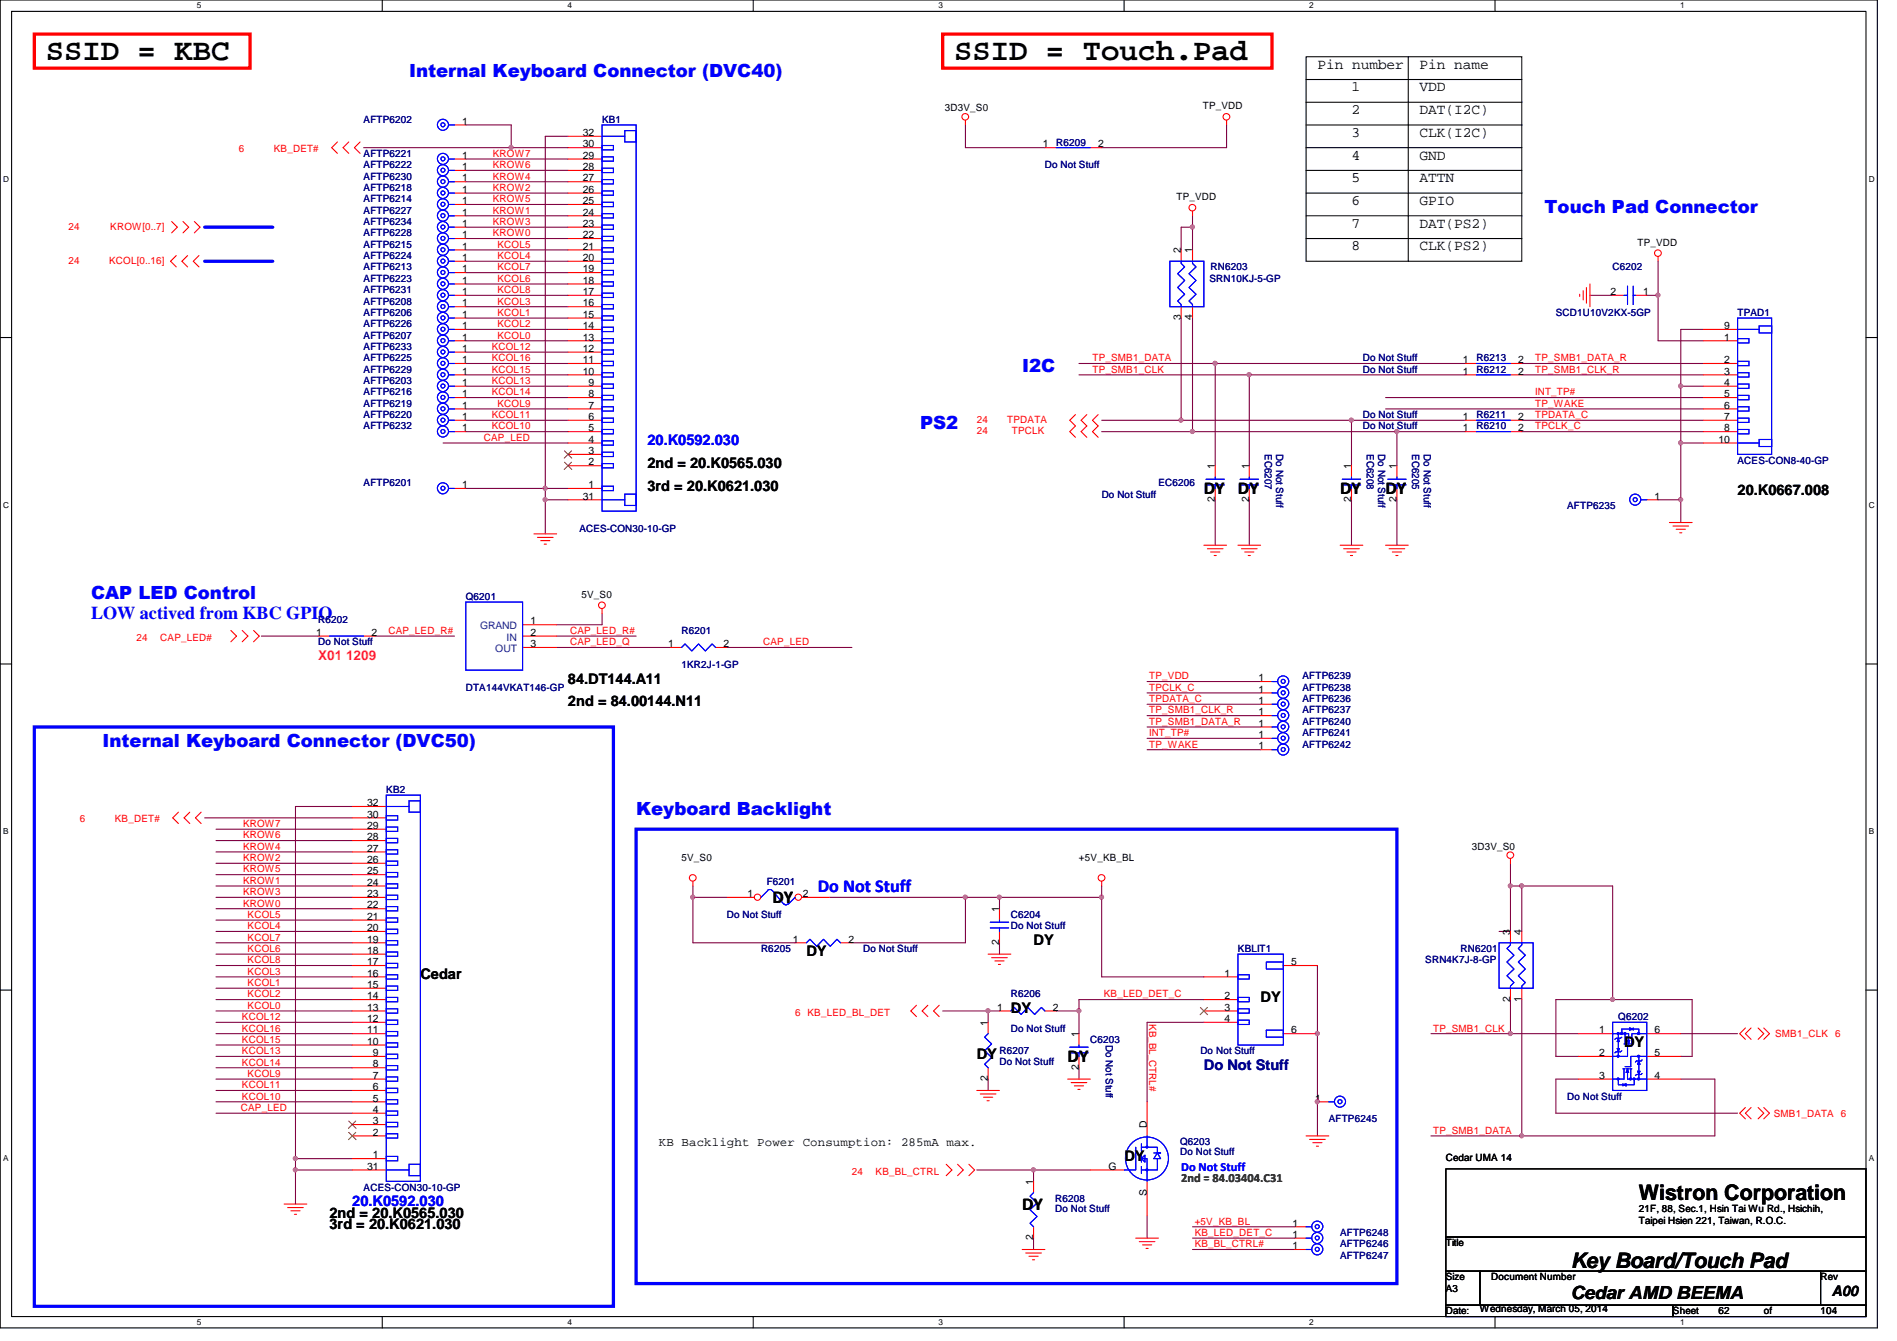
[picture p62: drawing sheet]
<svg xmlns="http://www.w3.org/2000/svg" width="297mm" height="210mm" viewBox="0 0 297 210" stroke-linecap="round" stroke-linejoin="round" font-family="sans-serif">
<defs><g id="words">
<g font-size="4.8">
<text x="7.2" y="9.4">SSID = KBC</text>
<text x="149.4" y="9.4">SSID = Touch.Pad</text>
</g>
<g font-size="3.3">
<text x="256.6" y="187.9">Wistron Corporation</text>
<text x="246" y="198.5">Key Board/Touch Pad</text>
</g>
<g font-size="2.8" fill="#00f">
<text x="64.1" y="12">Internal Keyboard Connector (DVC40)</text>
<text x="241.8" y="33.4">Touch Pad Connector</text>
<text x="160.1" y="58.3">I2C</text>
<text x="144.1" y="67.1">PS2</text>
<text x="14.3" y="93.8">CAP LED Control</text>
<text x="14.3" y="96.8">LOW actived from KBC GPIO</text>
<text x="16" y="116.9">Internal Keyboard Connector (DVC50)</text>
<text x="99.6" y="127.6">Keyboard Backlight</text>
<text x="128.1" y="139.6">Do Not Stuff</text>
</g>
<g font-size="2.8">
<text x="188.5" y="77.4">DY</text>
<text x="193.8" y="77.4">DY</text>
<text x="209.8" y="77.4">DY</text>
<text x="217" y="77.4">DY</text>
<text x="120.9" y="141.4">DY</text>
<text x="167.2" y="166.3">DY</text>
<text x="160.1" y="189.4">DY</text>
<text x="246" y="203.3">Cedar AMD BEEMA</text>
</g>
<g font-size="2.3">
<text x="206.3" y="10.8">Pin number</text>
<text x="222.3" y="10.8">Pin name</text>
<text x="211.6" y="17.9">2</text>
<text x="211.6" y="14.3">1</text>
<text x="222.3" y="17.9">DAT(I2C)</text>
<text x="222.3" y="14.3">VDD</text>
<text x="211.6" y="21.4">3</text>
<text x="222.3" y="21.4">CLK(I2C)</text>
<text x="211.6" y="25">4</text>
<text x="211.6" y="28.5">5</text>
<text x="222.3" y="25">GND</text>
<text x="222.3" y="28.5">ATTN</text>
<text x="211.6" y="32.1">6</text>
<text x="211.6" y="35.6">7</text>
<text x="222.3" y="35.6">DAT(PS2)</text>
<text x="222.3" y="32.1">GPIO</text>
<text x="211.6" y="39.2">8</text>
<text x="222.3" y="39.2">CLK(PS2)</text>
<text x="101.4" y="73.2">2nd = 20.K0565.030</text>
<text x="101.4" y="76.8">3rd = 20.K0621.030</text>
<text x="272.1" y="77.5">20.K0667.008</text>
<text x="88.9" y="107">84.DT144.A11</text>
<text x="88.9" y="110.6">2nd = 84.00144.N11</text>
<text x="126.3" y="149.7">DY</text>
<text x="161.8" y="147.9">DY</text>
<text x="65.8" y="153.2">Cedar</text>
<text x="158.3" y="158.6">DY</text>
<text x="197.4" y="156.8">DY</text>
<text x="152.9" y="165.7">DY</text>
<text x="254.3" y="163.9">DY</text>
<text x="176.1" y="181.7">DY</text>
<text x="51.6" y="190.6">2nd = 20.K0565.030</text>
<text x="51.6" y="192.4">3rd = 20.K0621.030</text>
<text x="286.8" y="202.8">A00</text>
</g>
<g font-size="2.3" fill="#00f">
<text x="101.4" y="69.7">20.K0592.030</text>
<text x="55.2" y="188.8">20.K0592.030</text>
</g>
<text font-size="2.3" fill="#000080" x="188.5" y="167.5">Do Not Stuff</text>
<text font-size="2.1" fill="#ff0080" x="49.8" y="103.3">X01 1209</text>
<text font-size="1.9" x="103.2" y="179.3">KB Backlight Power Consumption: 285mA max.</text>
<text font-size="1.9" fill="#00f" x="185" y="183.2">Do Not Stuff</text>
<text font-size="1.9" fill="#008000" x="185" y="185">2nd = 84.03404.C31</text>
<g font-size="1.6">
<text x="148" y="17.4">3D3V_S0</text>
<text x="188.3" y="17.1">TP_VDD</text>
<text x="72.4" y="19.5">1</text>
<text x="91.3" y="23.1">30</text>
<text x="91.3" y="21.3">32</text>
<text x="163.3" y="23.1">1</text>
<text x="172" y="23.1">2</text>
<text x="72.4" y="24.8">1</text>
<text x="72.4" y="26.6">1</text>
<text x="72.4" y="28.4">1</text>
<text x="91.3" y="28.4">27</text>
<text x="91.3" y="26.6">28</text>
<text x="91.3" y="24.8">29</text>
<text x="72.4" y="35.5">1</text>
<text x="72.4" y="33.7">1</text>
<text x="72.4" y="30.2">1</text>
<text x="72.4" y="32">1</text>
<text x="91.3" y="35.5">23</text>
<text x="91.3" y="33.7">24</text>
<text x="91.3" y="32">25</text>
<text x="91.3" y="30.2">26</text>
<text x="184.2" y="31.3">TP_VDD</text>
<text x="72.4" y="40.9">1</text>
<text x="72.4" y="37.3">1</text>
<text x="72.4" y="39.1">1</text>
<text x="91.3" y="40.9">20</text>
<text x="91.3" y="39.1">21</text>
<text x="91.3" y="37.3">22</text>
<text x="184.9" y="39.7" transform="rotate(-90 184.9 39.7)">2</text>
<text x="186.7" y="39.7" transform="rotate(-90 186.7 39.7)">1</text>
<text x="256.4" y="38.4">TP_VDD</text>
<text x="72.4" y="44.4">1</text>
<text x="72.4" y="42.6">1</text>
<text x="72.4" y="46.2">1</text>
<text x="72.4" y="48">1</text>
<text x="91.3" y="48">16</text>
<text x="91.3" y="46.2">17</text>
<text x="91.3" y="44.4">18</text>
<text x="91.3" y="42.6">19</text>
<text x="252.2" y="46.2">2</text>
<text x="257.3" y="46.2">1</text>
<text x="72.4" y="49.7">1</text>
<text x="72.4" y="53.3">1</text>
<text x="72.4" y="51.5">1</text>
<text x="91.3" y="53.3">13</text>
<text x="91.3" y="51.5">14</text>
<text x="91.3" y="49.7">15</text>
<text x="184.9" y="50.1" transform="rotate(-90 184.9 50.1)">3</text>
<text x="186.7" y="50.1" transform="rotate(-90 186.7 50.1)">4</text>
<text x="270" y="53.3">1</text>
<text x="270" y="51.5">9</text>
<text x="72.4" y="56.9">1</text>
<text x="72.4" y="58.6">1</text>
<text x="72.4" y="55.1">1</text>
<text x="91.3" y="58.6">10</text>
<text x="91.3" y="56.9">11</text>
<text x="91.3" y="55.1">12</text>
<text x="229.1" y="56.9">1</text>
<text x="229.1" y="58.6">1</text>
<text x="237.7" y="56.9">2</text>
<text x="237.7" y="58.6">2</text>
<text x="270" y="56.9">2</text>
<text x="270" y="58.6">3</text>
<text x="72.4" y="62.2">1</text>
<text x="72.4" y="60.4">1</text>
<text x="72.4" y="64">1</text>
<text x="72.4" y="65.7">1</text>
<text x="92.2" y="65.7">6</text>
<text x="92.2" y="64">7</text>
<text x="92.2" y="62.2">8</text>
<text x="92.2" y="60.4">9</text>
<text x="229.1" y="65.7">1</text>
<text x="237.7" y="65.7">2</text>
<text x="270" y="60.4">4</text>
<text x="270" y="62.2">5</text>
<text x="270" y="64">6</text>
<text x="270" y="65.7">7</text>
<text x="72.4" y="67.5">1</text>
<text x="92.2" y="71.1">3</text>
<text x="92.2" y="69.3">4</text>
<text x="92.2" y="67.5">5</text>
<text x="229.1" y="67.5">1</text>
<text x="237.7" y="67.5">2</text>
<text x="269.1" y="69.3">10</text>
<text x="270" y="67.5">8</text>
<text x="72.4" y="76.4">1</text>
<text x="92.2" y="76.4">1</text>
<text x="92.2" y="72.9">2</text>
<text x="190.2" y="73.4" transform="rotate(-90 190.2 73.4)">1</text>
<text x="195.6" y="73.4" transform="rotate(-90 195.6 73.4)">1</text>
<text x="211.6" y="73.4" transform="rotate(-90 211.6 73.4)">1</text>
<text x="218.7" y="73.4" transform="rotate(-90 218.7 73.4)">1</text>
<text x="91.3" y="78.2">31</text>
<text x="190.2" y="78.6" transform="rotate(-90 190.2 78.6)">2</text>
<text x="195.6" y="78.6" transform="rotate(-90 195.6 78.6)">2</text>
<text x="211.6" y="78.6" transform="rotate(-90 211.6 78.6)">2</text>
<text x="218.7" y="78.6" transform="rotate(-90 218.7 78.6)">2</text>
<text x="259.1" y="78.2">1</text>
<text x="91.1" y="93.6">5V_S0</text>
<text x="49.5" y="99.5">1</text>
<text x="58.2" y="99.5">2</text>
<text x="83.1" y="97.7">1</text>
<text x="83.1" y="99.5">2</text>
<text x="83.1" y="101.3">3</text>
<text x="104.6" y="101.3">1</text>
<text x="113.3" y="101.3">2</text>
<text x="197.1" y="106.6">1</text>
<text x="197.1" y="113.7">1</text>
<text x="197.1" y="110.2">1</text>
<text x="197.1" y="108.4">1</text>
<text x="197.1" y="112">1</text>
<text x="197.1" y="117.3">1</text>
<text x="197.1" y="115.5">1</text>
<text x="57.5" y="131.5">28</text>
<text x="57.5" y="129.8">29</text>
<text x="57.5" y="128">30</text>
<text x="57.5" y="126.2">32</text>
<text x="57.5" y="136.9">25</text>
<text x="57.5" y="135.1">26</text>
<text x="57.5" y="133.3">27</text>
<text x="106.7" y="134.8">5V_S0</text>
<text x="168.9" y="134.8">+5V_KB_BL</text>
<text x="230.5" y="133">3D3V_S0</text>
<text x="57.5" y="144">21</text>
<text x="57.5" y="142.2">22</text>
<text x="57.5" y="140.4">23</text>
<text x="57.5" y="138.6">24</text>
<text x="117" y="140.4">1</text>
<text x="125.7" y="140.4">2</text>
<text x="156.5" y="142.8" transform="rotate(-90 156.5 142.8)">1</text>
<text x="57.5" y="149.3">18</text>
<text x="57.5" y="147.5">19</text>
<text x="57.5" y="145.8">20</text>
<text x="124.2" y="147.5">1</text>
<text x="132.8" y="147.5">2</text>
<text x="156.5" y="147.9" transform="rotate(-90 156.5 147.9)">2</text>
<text x="236.5" y="146.3" transform="rotate(-90 236.5 146.3)">3</text>
<text x="238.2" y="146.3" transform="rotate(-90 238.2 146.3)">4</text>
<text x="57.5" y="154.6">15</text>
<text x="57.5" y="152.9">16</text>
<text x="57.5" y="151.1">17</text>
<text x="191.7" y="152.9">1</text>
<text x="202.2" y="151.1">5</text>
<text x="57.5" y="161.8">11</text>
<text x="57.5" y="160">12</text>
<text x="57.5" y="158.2">13</text>
<text x="57.5" y="156.4">14</text>
<text x="154.7" y="160.6" transform="rotate(-90 154.7 160.6)">1</text>
<text x="156.2" y="158.2">1</text>
<text x="164.8" y="158.2">2</text>
<text x="191.7" y="156.4">2</text>
<text x="191.7" y="158.2">3</text>
<text x="191.7" y="160">4</text>
<text x="202.2" y="161.8">6</text>
<text x="236.5" y="156.8" transform="rotate(-90 236.5 156.8)">2</text>
<text x="238.2" y="156.8" transform="rotate(-90 238.2 156.8)">1</text>
<text x="250.4" y="161.8">1</text>
<text x="259.1" y="161.8">6</text>
<text x="57.5" y="163.5">10</text>
<text x="58.4" y="167.1">8</text>
<text x="58.4" y="165.3">9</text>
<text x="168.9" y="167.5" transform="rotate(-90 168.9 167.5)">2</text>
<text x="168.9" y="162.3" transform="rotate(-90 168.9 162.3)">1</text>
<text x="250.4" y="165.3">2</text>
<text x="259.1" y="165.3">5</text>
<text x="58.4" y="172.4">5</text>
<text x="58.4" y="170.6">6</text>
<text x="58.4" y="168.9">7</text>
<text x="154.7" y="169.2" transform="rotate(-90 154.7 169.2)">2</text>
<text x="205.9" y="172.4">1</text>
<text x="250.4" y="168.9">3</text>
<text x="259.1" y="168.9">4</text>
<text x="58.4" y="177.8">2</text>
<text x="58.4" y="176">3</text>
<text x="58.4" y="174.2">4</text>
<text x="179.6" y="176.6" transform="rotate(-90 179.6 176.6)">D</text>
<text x="57.5" y="183.1">31</text>
<text x="58.4" y="181.3">1</text>
<text x="161.8" y="185.5" transform="rotate(-90 161.8 185.5)">1</text>
<text x="173.6" y="183.1">G</text>
<text x="226.4" y="181.7">Cedar UMA 14</text>
<text x="179.6" y="187.2" transform="rotate(-90 179.6 187.2)">S</text>
<text x="202.4" y="192">1</text>
<text x="256.6" y="189.7">21F, 88, Sec.1, Hsin Tai Wu Rd., Hsichih,</text>
<text x="256.6" y="191.6">Taipei Hsien 221, Taiwan, R.O.C.</text>
<text x="161.8" y="194.1" transform="rotate(-90 161.8 194.1)">2</text>
<text x="202.4" y="193.8">1</text>
<text x="202.4" y="195.5">1</text>
<text x="226.4" y="195.1">Title</text>
<text x="226.4" y="200.4">Size</text>
<text x="226.4" y="202.2">A3</text>
<text x="233.5" y="200.4">Document Number</text>
<text x="285.1" y="200.4">Rev</text>
<text x="226.4" y="205.7">Date:</text>
<text x="231.7" y="205.4">Wednesday, March 05, 2014</text>
<text x="262" y="205.7">Sheet</text>
<text x="269.1" y="205.7">62</text>
<text x="276.2" y="205.7">of</text>
<text x="285.1" y="205.7">104</text>
</g>
<g font-size="1.6" fill="#f00">
<text x="37.4" y="23.8">6</text>
<text x="42.9" y="23.8">KB_DET#</text>
<text x="77.2" y="24.6">KROW7</text>
<text x="77.2" y="29.9">KROW2</text>
<text x="77.2" y="28.1">KROW4</text>
<text x="77.2" y="26.3">KROW6</text>
<text x="10.7" y="35.9">24</text>
<text x="17.3" y="35.9">KROW[0..7]</text>
<text x="77.2" y="31.7">KROW5</text>
<text x="77.2" y="35.2">KROW3</text>
<text x="77.2" y="33.4">KROW1</text>
<text x="10.7" y="41.3">24</text>
<text x="17.1" y="41.3">KCOL[0..16]</text>
<text x="77.2" y="37">KROW0</text>
<text x="77.9" y="40.6">KCOL4</text>
<text x="77.9" y="38.8">KCOL5</text>
<text x="77.9" y="47.7">KCOL3</text>
<text x="77.9" y="45.9">KCOL8</text>
<text x="77.9" y="44.1">KCOL6</text>
<text x="77.9" y="42.3">KCOL7</text>
<text x="77.9" y="53">KCOL0</text>
<text x="77.9" y="51.2">KCOL2</text>
<text x="77.9" y="49.4">KCOL1</text>
<text x="77" y="54.8">KCOL12</text>
<text x="77" y="58.3">KCOL15</text>
<text x="77" y="56.6">KCOL16</text>
<text x="171.1" y="56.6">TP_SMB1_DATA</text>
<text x="171.1" y="58.3">TP_SMB1_CLK</text>
<text x="240.4" y="56.6">TP_SMB1_DATA_R</text>
<text x="240.4" y="58.3">TP_SMB1_CLK_R</text>
<text x="77" y="60.1">KCOL13</text>
<text x="77" y="65.4">KCOL11</text>
<text x="77" y="61.9">KCOL14</text>
<text x="77.9" y="63.7">KCOL9</text>
<text x="240.4" y="65.4">TPDATA_C</text>
<text x="240.4" y="61.9">INT_TP#</text>
<text x="240.4" y="63.7">TP_WAKE</text>
<text x="75.8" y="69">CAP_LED</text>
<text x="77" y="67.2">KCOL10</text>
<text x="152.9" y="67.9">24</text>
<text x="152.9" y="66.2">24</text>
<text x="157.7" y="66.2">TPDATA</text>
<text x="158.5" y="67.9">TPCLK</text>
<text x="240.4" y="67.2">TPCLK_C</text>
<text x="21.4" y="100.3">24</text>
<text x="25.1" y="100.3">CAP_LED#</text>
<text x="60.8" y="99.2">CAP_LED_R#</text>
<text x="89.3" y="101">CAP_LED_Q</text>
<text x="89.3" y="99.2">CAP_LED_R#</text>
<text x="119.5" y="101">CAP_LED</text>
<text x="180" y="106.3">TP_VDD</text>
<text x="180" y="109.9">TPDATA_C</text>
<text x="180" y="108.1">TPCLK_C</text>
<text x="180" y="111.7">TP_SMB1_CLK_R</text>
<text x="180" y="113.5">TP_SMB1_DATA_R</text>
<text x="180" y="117">TP_WAKE</text>
<text x="180" y="115.2">INT_TP#</text>
<text x="12.5" y="128.7">6</text>
<text x="18" y="128.7">KB_DET#</text>
<text x="38.1" y="129.5">KROW7</text>
<text x="38.1" y="131.2">KROW6</text>
<text x="38.1" y="136.6">KROW5</text>
<text x="38.1" y="134.8">KROW2</text>
<text x="38.1" y="133">KROW4</text>
<text x="38.1" y="141.9">KROW0</text>
<text x="38.1" y="140.1">KROW3</text>
<text x="38.1" y="138.3">KROW1</text>
<text x="38.8" y="143.7">KCOL5</text>
<text x="38.8" y="145.5">KCOL4</text>
<text x="38.8" y="149">KCOL6</text>
<text x="38.8" y="147.2">KCOL7</text>
<text x="38.8" y="152.6">KCOL3</text>
<text x="38.8" y="150.8">KCOL8</text>
<text x="38.8" y="154.3">KCOL1</text>
<text x="37.9" y="159.7">KCOL12</text>
<text x="37.9" y="161.5">KCOL16</text>
<text x="38.8" y="157.9">KCOL0</text>
<text x="38.8" y="156.1">KCOL2</text>
<text x="124.5" y="159">6 KB_LED_BL_DET</text>
<text x="172.8" y="156.1">KB_LED_DET_C</text>
<text x="180" y="160.4" transform="rotate(90 180 160.4)">KB_BL_CTRL#</text>
<text x="224.4" y="161.5">TP_SMB1_CLK</text>
<text x="37.9" y="165">KCOL13</text>
<text x="37.9" y="163.2">KCOL15</text>
<text x="37.9" y="166.8">KCOL14</text>
<text x="278" y="162.3">SMB1_CLK</text>
<text x="287.4" y="162.3">6</text>
<text x="37.7" y="173.9">CAP_LED</text>
<text x="37.9" y="172.1">KCOL10</text>
<text x="37.9" y="170.3">KCOL11</text>
<text x="38.8" y="168.6">KCOL9</text>
<text x="224.4" y="177.5">TP_SMB1_DATA</text>
<text x="277.7" y="174.8">SMB1_DATA 6</text>
<text x="133.4" y="183.9">24</text>
<text x="137.1" y="183.9">KB_BL_CTRL</text>
<text x="187.1" y="191.7">+5V_KB_BL</text>
<text x="187.1" y="193.5">KB_LED_DET_C</text>
<text x="187.1" y="195.2">KB_BL_CTRL#</text>
</g>
<g font-size="1.6" fill="#000080">
<text x="56.9" y="19.2">AFTP6202</text>
<text x="94.3" y="19.2">KB1</text>
<text x="165.4" y="22.8">R6209</text>
<text x="56.9" y="29.9">AFTP6218</text>
<text x="56.9" y="24.6">AFTP6221</text>
<text x="56.9" y="26.3">AFTP6222</text>
<text x="56.9" y="28.1">AFTP6230</text>
<text x="163.6" y="26.3">Do Not Stuff</text>
<text x="56.9" y="35.2">AFTP6234</text>
<text x="56.9" y="33.4">AFTP6227</text>
<text x="56.9" y="31.7">AFTP6214</text>
<text x="56.9" y="40.6">AFTP6224</text>
<text x="56.9" y="37">AFTP6228</text>
<text x="56.9" y="38.8">AFTP6215</text>
<text x="56.9" y="44.1">AFTP6223</text>
<text x="56.9" y="42.3">AFTP6213</text>
<text x="56.9" y="45.9">AFTP6231</text>
<text x="56.9" y="47.7">AFTP6208</text>
<text x="189.4" y="44.1">SRN10KJ-5-GP</text>
<text x="189.6" y="42.3">RN6203</text>
<text x="252.5" y="42.3">C6202</text>
<text x="56.9" y="49.4">AFTP6206</text>
<text x="56.9" y="53">AFTP6207</text>
<text x="56.9" y="51.2">AFTP6226</text>
<text x="243.6" y="49.4">SCD1U10V2KX-5GP</text>
<text x="272.1" y="49.4">TPAD1</text>
<text x="56.9" y="56.6">AFTP6225</text>
<text x="56.9" y="58.3">AFTP6229</text>
<text x="56.9" y="54.8">AFTP6233</text>
<text x="213.4" y="56.6">Do Not Stuff</text>
<text x="213.4" y="58.3">Do Not Stuff</text>
<text x="231.2" y="56.6">R6213</text>
<text x="231.2" y="58.3">R6212</text>
<text x="56.9" y="61.9">AFTP6216</text>
<text x="56.9" y="60.1">AFTP6203</text>
<text x="56.9" y="63.7">AFTP6219</text>
<text x="56.9" y="65.4">AFTP6220</text>
<text x="213.4" y="65.4">Do Not Stuff</text>
<text x="231.2" y="65.4">R6211</text>
<text x="56.9" y="67.2">AFTP6232</text>
<text x="198" y="71.1" transform="rotate(90 198 71.1)">EC6207</text>
<text x="199.8" y="71.1" transform="rotate(90 199.8 71.1)">Do Not Stuff</text>
<text x="213.4" y="67.2">Do Not Stuff</text>
<text x="214" y="71.1" transform="rotate(90 214 71.1)">EC6208</text>
<text x="215.8" y="71.1" transform="rotate(90 215.8 71.1)">Do Not Stuff</text>
<text x="221.1" y="71.1" transform="rotate(90 221.1 71.1)">EC6205</text>
<text x="222.9" y="71.1" transform="rotate(90 222.9 71.1)">Do Not Stuff</text>
<text x="231.2" y="67.2">R6210</text>
<text x="56.9" y="76.1">AFTP6201</text>
<text x="172.5" y="77.9">Do Not Stuff</text>
<text x="181.4" y="76.1">EC6206</text>
<text x="272.1" y="72.6">ACES-CON8-40-GP</text>
<text x="90.7" y="83.2">ACES-CON30-10-GP</text>
<text x="245.4" y="79.7">AFTP6235</text>
<text x="72.9" y="93.9">Q6201</text>
<text x="49.8" y="97.5">R6202</text>
<text x="49.8" y="101">Do Not Stuff</text>
<text x="106.7" y="99.2">R6201</text>
<text x="106.7" y="104.6">1KR2J-1-GP</text>
<text x="204" y="106.3">AFTP6239</text>
<text x="72.9" y="108.1">DTA144VKAT146-GP</text>
<text x="204" y="113.5">AFTP6240</text>
<text x="204" y="109.9">AFTP6236</text>
<text x="204" y="108.1">AFTP6238</text>
<text x="204" y="111.7">AFTP6237</text>
<text x="204" y="117">AFTP6242</text>
<text x="204" y="115.2">AFTP6241</text>
<text x="60.5" y="124.1">KB2</text>
<text x="113.8" y="143.7">Do Not Stuff</text>
<text x="120.1" y="138.5">F6201</text>
<text x="158.3" y="143.7">C6204</text>
<text x="119.2" y="149">R6205</text>
<text x="135.2" y="149">Do Not Stuff</text>
<text x="158.3" y="145.5">Do Not Stuff</text>
<text x="193.8" y="149">KBLIT1</text>
<text x="228.7" y="149">RN6201</text>
<text x="223.2" y="150.8">SRN4K7J-8-GP</text>
<text x="158.3" y="156.1">R6206</text>
<text x="158.3" y="161.5">Do Not Stuff</text>
<text x="253.4" y="159.7">Q6202</text>
<text x="156.5" y="165">R6207</text>
<text x="156.5" y="166.6">Do Not Stuff</text>
<text x="170.7" y="163.2">C6203</text>
<text x="173.1" y="163.6" transform="rotate(90 173.1 163.6)">Do Not Stuff</text>
<text x="188" y="165">Do Not Stuff</text>
<text x="245.4" y="172.1">Do Not Stuff</text>
<text x="184.8" y="179.2">Q6203</text>
<text x="208.1" y="175.7">AFTP6245</text>
<text x="184.8" y="180.8">Do Not Stuff</text>
<text x="56.9" y="186.4">ACES-CON30-10-GP</text>
<text x="165.2" y="188.1">R6208</text>
<text x="165.2" y="189.7">Do Not Stuff</text>
<text x="209.8" y="195.2">AFTP6246</text>
<text x="209.8" y="193.5">AFTP6248</text>
<text x="209.8" y="197">AFTP6247</text>
</g>
<g font-size="1.6" fill="#004080">
<text x="75.2" y="98.5">GRAND</text>
<text x="79.3" y="100.3">IN</text>
<text x="77.6" y="102.1">OUT</text>
</g>
<g font-size="1.3">
<text x="30.8" y="1.3">5</text>
<text x="88.9" y="1.3">4</text>
<text x="146.9" y="1.3">3</text>
<text x="205" y="1.3">2</text>
<text x="263.1" y="1.3">1</text>
<text x=".5" y="28.4">D</text>
<text x="292.6" y="28.4">D</text>
<text x=".5" y="79.5">C</text>
<text x="292.6" y="79.5">C</text>
<text x=".5" y="130.6">B</text>
<text x="292.6" y="130.6">B</text>
<text x=".5" y="181.7">A</text>
<text x="292.6" y="181.7">A</text>
<text x="30.8" y="207.4">5</text>
<text x="88.9" y="207.4">4</text>
<text x="146.9" y="207.4">3</text>
<text x="205" y="207.4">2</text>
<text x="263.1" y="207.4">1</text>
</g>
</g></defs>
<path d="M0 0h294v207.9h-294zM1.8 1.8h290.4v204.3h-290.4z" fill="none" stroke="#000" stroke-width=".17"/>
<g fill="#fff">
<path d="M30.8 .2h.7v1.4h-.7z"/>
<path d="M30.8 206.2h.7v1.4h-.7z"/>
</g>
<path d="M59.9 0v1.8M59.9 206.1v1.8" fill="none" stroke="#000" stroke-width=".17"/>
<g fill="#fff">
<path d="M88.9 .2h.6v1.4h-.6z"/>
<path d="M88.9 206.2h.6v1.4h-.6z"/>
</g>
<path d="M117.9 0v1.8M117.9 206.1v1.8" fill="none" stroke="#000" stroke-width=".17"/>
<g fill="#fff">
<path d="M146.9 .2h.7v1.4h-.7z"/>
<path d="M146.9 206.2h.7v1.4h-.7z"/>
</g>
<path d="M176 0v1.8M176 206.1v1.8" fill="none" stroke="#000" stroke-width=".17"/>
<g fill="#fff">
<path d="M205 .2h.7v1.4h-.7z"/>
<path d="M205 206.2h.7v1.4h-.7z"/>
</g>
<path d="M234.1 0v1.8M234.1 206.1v1.8" fill="none" stroke="#000" stroke-width=".17"/>
<g fill="#fff">
<path d="M263.1 .2h.7v1.4h-.7z"/>
<path d="M263.1 206.2h.7v1.4h-.7z"/>
<path d="M.5 27.3h.9v1.4h-.9z"/>
<path d="M292.6 27.3h.9v1.4h-.9z"/>
<path d="M.5 78.4h.9v1.4h-.9z"/>
<path d="M292.6 78.4h.9v1.4h-.9z"/>
</g>
<path d="M0 52.8h1.8M292.2 52.8h1.8" fill="none" stroke="#000" stroke-width=".17"/>
<g fill="#fff">
<path d="M.5 129.5h.8v1.4h-.8z"/>
<path d="M292.6 129.5h.9v1.4h-.9z"/>
</g>
<path d="M0 103.9h1.8M292.2 103.9h1.8" fill="none" stroke="#000" stroke-width=".17"/>
<g fill="#fff">
<path d="M.5 180.5h.8v1.4h-.8z"/>
<path d="M292.6 180.5h.9v1.4h-.9z"/>
</g>
<path d="M0 155h1.8M292.2 155h1.8" fill="none" stroke="#000" stroke-width=".17"/>
<path d="M151.2 19.6v3.5h12.4M192.1 19.6v3.5h-19.6M85.4 21.3h3.5M186.7 33.8v1.8M168.9 58.7h26.7M168.9 56.9h21.4M85.4 78.2h3.5M85.4 76.5v1.7M85.4 78.2v5.4M40.9 99.6h8.9M58.7 99.6h12.5" fill="none" stroke="#800040" stroke-width=".17"/>
<path d="M32 35.6h10.7M32 40.9h10.7" fill="none" stroke="#00f" stroke-width=".51"/>
<circle cx="85.4" cy="78.2" r=".32" fill="#f0f"/>
<circle cx="85.4" cy="78.2" r=".32" fill="none" stroke="#f0f" stroke-width=".17"/>
<path d="M72.9 19.6h7.1v3.5h8.9M249 46.2h3.5" fill="none" stroke="#800040" stroke-width=".17"/>
<circle cx="80" cy="23.1" r=".32" fill="#f0f"/>
<circle cx="80" cy="23.1" r=".32" fill="none" stroke="#f0f" stroke-width=".17"/>
<g fill="none" stroke="#800040" stroke-width=".17">
<path d="M56.9 23.1h23.1M72.9 24.9h16M72.9 32h16M72.9 39.1h16M72.9 30.2h16M72.9 37.3h16M72.9 28.4h16M72.9 35.6h16M72.9 26.7h16M72.9 33.8h16M72.9 40.9h16M72.9 48h16"/>
<path d="M72.9 55.1h16M72.9 46.2h16M72.9 53.3h16M72.9 44.4h16M72.9 51.6h16M72.9 58.7h16M72.9 42.7h16M72.9 49.8h16M72.9 56.9h16M195.6 58.7v14.2M72.9 60.5h16M72.9 67.6h16"/>
<path d="M72.9 65.8h16M72.9 64h16M72.9 62.2h16M94.3 96v1.8h-7.1M87.2 101.3h17.7M113.8 101.3h19.6"/>
</g>
<circle cx="195.6" cy="58.6" r=".32" fill="#f0f"/>
<circle cx="195.6" cy="58.6" r=".32" fill="none" stroke="#f0f" stroke-width=".17"/>
<path d="M186.7 35.6v3.5M190.3 78.2v7.1" fill="none" stroke="#800040" stroke-width=".17"/>
<circle cx="186.7" cy="35.5" r=".32" fill="#f0f"/>
<circle cx="186.7" cy="35.5" r=".32" fill="none" stroke="#f0f" stroke-width=".17"/>
<path d="M186.7 35.6h-1.7v3.5M190.3 56.9v16M195.6 78.2v7.1M263.2 78.2v3.6" fill="none" stroke="#800040" stroke-width=".17"/>
<circle cx="263.2" cy="78.2" r=".32" fill="#f0f"/>
<circle cx="263.2" cy="78.2" r=".32" fill="none" stroke="#f0f" stroke-width=".17"/>
<path d="M69.4 69.3h19.5M85.4 76.5h3.5M259.6 78.2h3.6" fill="none" stroke="#800040" stroke-width=".17"/>
<circle cx="85.4" cy="76.4" r=".32" fill="#f0f"/>
<circle cx="85.4" cy="76.4" r=".32" fill="none" stroke="#f0f" stroke-width=".17"/>
<path d="M229.4 65.8h-17.8v7.1M179.6 110.2h17.8M179.6 106.7h17.8M179.6 108.5h17.8M179.6 112h17.8M179.6 113.8h17.8" fill="none" stroke="#800040" stroke-width=".17"/>
<circle cx="211.6" cy="65.8" r=".32" fill="#f0f"/>
<circle cx="211.6" cy="65.8" r=".32" fill="none" stroke="#f0f" stroke-width=".17"/>
<path d="M229.4 67.6h-10.7v5.3" fill="none" stroke="#800040" stroke-width=".17"/>
<circle cx="218.7" cy="67.5" r=".32" fill="#f0f"/>
<circle cx="218.7" cy="67.5" r=".32" fill="none" stroke="#f0f" stroke-width=".17"/>
<path d="M85.4 21.3v55.2h-12.5M211.6 78.2v7.1M218.7 78.2v7.1M55.2 126.2h-8.9v56.9h8.9M33.8 174.2h21.4M46.3 183.1v5.4" fill="none" stroke="#800040" stroke-width=".17"/>
<circle cx="46.2" cy="183.1" r=".32" fill="#f0f"/>
<circle cx="46.2" cy="183.1" r=".32" fill="none" stroke="#f0f" stroke-width=".17"/>
<g fill="none" stroke="#800040" stroke-width=".17">
<path d="M32 128h23.2M33.8 129.8h21.4M33.8 136.9h21.4M33.8 135.1h21.4M33.8 133.3h21.4M33.8 131.6h21.4M33.8 138.7h21.4M33.8 145.8h21.4M33.8 152.9h21.4M33.8 144h21.4M33.8 151.1h21.4M33.8 158.2h21.4"/>
<path d="M33.8 142.2h21.4M33.8 149.4h21.4M33.8 156.5h21.4M33.8 140.5h21.4M33.8 147.6h21.4M33.8 154.7h21.4M33.8 165.4h21.4M33.8 172.5h21.4M33.8 160h21.4M33.8 170.7h21.4M33.8 168.9h21.4M33.8 163.6h21.4"/>
<path d="M33.8 167.1h21.4M33.8 161.8h21.4M46.3 181.4h8.9"/>
</g>
<circle cx="46.2" cy="181.3" r=".32" fill="#f0f"/>
<circle cx="46.2" cy="181.3" r=".32" fill="none" stroke="#f0f" stroke-width=".17"/>
<path d="M185 65.8h26.6" fill="none" stroke="#800040" stroke-width=".17"/>
<circle cx="184.9" cy="65.8" r=".32" fill="#f0f"/>
<circle cx="184.9" cy="65.8" r=".32" fill="none" stroke="#f0f" stroke-width=".17"/>
<path d="M186.7 67.6h32" fill="none" stroke="#800040" stroke-width=".17"/>
<circle cx="186.7" cy="67.5" r=".32" fill="#f0f"/>
<circle cx="186.7" cy="67.5" r=".32" fill="none" stroke="#f0f" stroke-width=".17"/>
<path d="M87.2 99.6h12.4M206.3 172.5v5.3" fill="none" stroke="#800040" stroke-width=".17"/>
<circle cx="206.3" cy="172.4" r=".32" fill="#f0f"/>
<circle cx="206.3" cy="172.4" r=".32" fill="none" stroke="#f0f" stroke-width=".17"/>
<path d="M172.5 140.5v12.4M179.6 160v12.5" fill="none" stroke="#800040" stroke-width=".17"/>
<circle cx="172.5" cy="140.4" r=".32" fill="#f0f"/>
<circle cx="172.5" cy="140.4" r=".32" fill="none" stroke="#f0f" stroke-width=".17"/>
<path d="M129.8 140.5h21.4v7.1" fill="none" stroke="#800040" stroke-width=".17"/>
<circle cx="151.1" cy="140.4" r=".32" fill="#f0f"/>
<circle cx="151.1" cy="140.4" r=".32" fill="none" stroke="#f0f" stroke-width=".17"/>
<path d="M133.4 147.6h17.8M156.5 147.6v1.8M156.5 140.5h16" fill="none" stroke="#800040" stroke-width=".17"/>
<circle cx="156.5" cy="140.4" r=".32" fill="#f0f"/>
<circle cx="156.5" cy="140.4" r=".32" fill="none" stroke="#f0f" stroke-width=".17"/>
<path d="M108.5 140.5v7.1M151.2 140.5h5.3v1.7M179.6 190.2v3.6" fill="none" stroke="#800040" stroke-width=".17"/>
<circle cx="108.5" cy="140.4" r=".32" fill="#f0f"/>
<circle cx="108.5" cy="140.4" r=".32" fill="none" stroke="#f0f" stroke-width=".17"/>
<path d="M108.5 138.7v1.8h5.3M108.5 147.6h16M172.5 152.9h16M179.6 160h8.9M152.9 183.1h8.9M161.8 193.8v1.8M161.8 183.1v1.8M161.8 183.1h8.9" fill="none" stroke="#800040" stroke-width=".17"/>
<circle cx="161.8" cy="183.1" r=".32" fill="#f0f"/>
<circle cx="161.8" cy="183.1" r=".32" fill="none" stroke="#f0f" stroke-width=".17"/>
<path d="M190.3 56.9h39.1M195.6 58.7h33.8M186.7 193.8h16M186.7 195.6h16M186.7 192h16" fill="none" stroke="#800040" stroke-width=".17"/>
<circle cx="190.3" cy="56.9" r=".32" fill="#f0f"/>
<circle cx="190.3" cy="56.9" r=".32" fill="none" stroke="#f0f" stroke-width=".17"/>
<path d="M172.5 138.7v1.8M206.3 161.8v10.7" fill="none" stroke="#800040" stroke-width=".17"/>
<circle cx="206.3" cy="161.8" r=".32" fill="#f0f"/>
<circle cx="206.3" cy="161.8" r=".32" fill="none" stroke="#f0f" stroke-width=".17"/>
<path d="M165.4 158.2h3.5v3.6M168.9 167.1v1.8" fill="none" stroke="#800040" stroke-width=".17"/>
<circle cx="168.9" cy="158.2" r=".32" fill="#f0f"/>
<circle cx="168.9" cy="158.2" r=".32" fill="none" stroke="#f0f" stroke-width=".17"/>
<path d="M147.6 158.2h7.1M154.7 158.2h1.8M154.7 158.2v1.8M154.7 168.9v1.8" fill="none" stroke="#800040" stroke-width=".17"/>
<circle cx="154.7" cy="158.2" r=".32" fill="#f0f"/>
<circle cx="154.7" cy="158.2" r=".32" fill="none" stroke="#f0f" stroke-width=".17"/>
<path d="M257.8 46.2h1.8v7.1h7.1M168.9 156.5h19.6" fill="none" stroke="#800040" stroke-width=".17"/>
<circle cx="259.6" cy="46.2" r=".32" fill="#f0f"/>
<circle cx="259.6" cy="46.2" r=".32" fill="none" stroke="#f0f" stroke-width=".17"/>
<path d="M263.2 69.3v8.9" fill="none" stroke="#800040" stroke-width=".17"/>
<circle cx="263.2" cy="69.3" r=".32" fill="#f0f"/>
<circle cx="263.2" cy="69.3" r=".32" fill="none" stroke="#f0f" stroke-width=".17"/>
<path d="M238.3 56.9h28.4M238.3 58.7h28.4M259.6 40.9v5.3M238.3 65.8h28.4M238.3 67.6h28.4M266.7 60.5h-3.5v8.8h3.5" fill="none" stroke="#800040" stroke-width=".17"/>
<circle cx="263.2" cy="60.4" r=".32" fill="#f0f"/>
<circle cx="263.2" cy="60.4" r=".32" fill="none" stroke="#f0f" stroke-width=".17"/>
<path d="M266.7 51.6h-3.5v8.9M236.5 138.7v7.1h-1.8M238.3 138.7v7.1" fill="none" stroke="#800040" stroke-width=".17"/>
<circle cx="238.3" cy="138.7" r=".32" fill="#f0f"/>
<circle cx="238.3" cy="138.7" r=".32" fill="none" stroke="#f0f" stroke-width=".17"/>
<path d="M238.3 138.7h14.2M238.3 156.5v21.3" fill="none" stroke="#800040" stroke-width=".17"/>
<circle cx="238.3" cy="177.8" r=".32" fill="#f0f"/>
<circle cx="238.3" cy="177.8" r=".32" fill="none" stroke="#f0f" stroke-width=".17"/>
<path d="M252.5 138.7v17.8h-8.9M236.5 161.8h10.7M243.6 168.9v5.3h28.5M263.2 168.9h5.3v8.9h-30.2" fill="none" stroke="#800040" stroke-width=".17"/>
<circle cx="236.5" cy="161.8" r=".32" fill="#f0f"/>
<circle cx="236.5" cy="161.8" r=".32" fill="none" stroke="#f0f" stroke-width=".17"/>
<path d="M243.6 156.5v8.9h3.6M252.5 156.5h12.5M243.6 168.9h3.6" fill="none" stroke="#800040" stroke-width=".17"/>
<circle cx="252.5" cy="156.4" r=".32" fill="#f0f"/>
<circle cx="252.5" cy="156.4" r=".32" fill="none" stroke="#f0f" stroke-width=".17"/>
<path d="M185 49.8v16h-12.5M186.7 49.8v17.8h-14.2M236.5 135.1v3.6h1.8M236.5 156.5v5.3h-12.4M265 156.5v8.9h-1.8M224.1 177.8h14.2M263.2 161.8h8.9" fill="none" stroke="#800040" stroke-width=".17"/>
<circle cx="236.5" cy="138.7" r=".32" fill="#f0f"/>
<circle cx="236.5" cy="138.7" r=".32" fill="none" stroke="#f0f" stroke-width=".17"/>
<path d="M217 62.2h49.7M217 64h49.7M179.6 117.3h17.8M179.6 115.6h17.8M168.9 156.5v1.7M206.3 151.1v10.7" fill="none" stroke="#800040" stroke-width=".17"/>
<g fill="none" stroke="#f00" stroke-width=".17">
<path d="M71.2 19.6h1.7M151.2 18.8v.8M192.1 18.8v.8M26.9 34.7l.9 .9-.9 .8M28.7 34.7l.8 .9-.8 .8M30.4 34.7l.9 .9-.9 .8M52.8 22.2l-.9 .9 .9 .9M54.6 22.2l-.9 .9 .9 .9M56.4 22.2l-.9 .9 .9 .9M71.2 35.6h1.7M71.2 33.8h1.7M71.2 30.2h1.7"/>
<path d="M71.2 32h1.7M71.2 37.3h1.7M71.2 39.1h1.7M71.2 24.9h1.7M163.6 23.1h1.8M170.7 23.1h1.8M185 39.1v1.8M186.7 33.1v.7M186.7 39.1v1.8M27.6 40l-.9 .9 .9 .9M29.4 40l-.9 .9 .9 .9M31.2 40l-.9 .9 .9 .9"/>
<path d="M71.2 44.4h1.7M71.2 56.9h1.7M71.2 42.7h1.7M71.2 46.2h1.7M71.2 40.9h1.7M71.2 49.8h1.7M185 48v1.8M186.7 48v1.8M229.4 56.9h1.8M229.4 58.7h1.8M236.5 56.9h1.8M236.5 58.7h1.8"/>
<path d="M247.4 46.1v.3M247.9 45.5v1.4M248.4 45v2.5M249 44.4v3.6M259.6 40.2v.7M266.7 56.9h5.4M266.7 53.3h5.4M266.7 58.7h5.4M266.7 51.6h5.4M71.2 62.2h1.7M71.2 60.5h1.7M71.2 64h1.7"/>
<path d="M71.2 67.6h1.7M71.2 76.5h1.7M168.4 64.9l-.9 .9 .9 .9-.9 .9 .9 .9M170.2 64.9l-.9 .9 .9 .9-.9 .9 .9 .9M172 64.9l-.9 .9 .9 .9-.9 .9 .9 .9M190.3 72.9v1.8M190.3 76.5v1.7M195.6 72.9v1.8M195.6 76.5v1.7M211.6 72.9v1.8M211.6 76.5v1.7M229.4 65.8h1.8"/>
<path d="M229.4 67.6h1.8M236.5 65.8h1.8M236.5 67.6h1.8M257.8 78.2h1.8M266.7 62.2h5.4M266.7 60.5h5.4M266.7 65.8h5.4M266.7 64h5.4M266.7 67.6h5.4M266.7 69.3h5.4M36.1 98.7l.9 .9-.9 .9M37.9 98.7l.9 .9-.9 .9"/>
<path d="M39.7 98.7l.9 .9-.9 .9M49.8 99.6h1.8M56.9 99.6h1.8M83.6 83.6h3.6M84.2 84.1h2.4M84.7 84.6h1.4M85.2 85.2h.4M94.3 95.3v.7M188.5 85.3h3.6M189.1 85.9h2.4M189.6 86.4h1.4M190.1 87h.4"/>
<path d="M193.8 85.3h3.6M194.4 85.9h2.4M194.9 86.4h1.4M195.4 87h.4M209.8 85.3h3.6M210.4 85.9h2.4M210.9 86.4h1.4M211.5 87h.3M217 85.3h3.5M217.5 85.9h2.5M218 86.4h1.5M218.6 87h.3"/>
<path d="M261.4 81.8h3.6M262 82.3h2.4M262.5 82.8h1.4M263 83.4h.4M197.4 113.8h1.8M197.4 110.2h1.8M27.9 127.1l-.9 .9 .9 .9M29.7 127.1l-.9 .9 .9 .9M31.5 127.1l-.9 .9 .9 .9M55.2 138.7h5.3M55.2 136.9h5.3M55.2 135.1h5.3"/>
<path d="M55.2 133.3h5.3M55.2 131.6h5.3M55.2 129.8h5.3M55.2 128h5.3M55.2 126.2h5.3M108.5 138v.7M172.5 138v.7M236.5 134.4v.7M55.2 147.6h5.3M55.2 158.2h5.3M55.2 156.5h5.3M55.2 154.7h5.3"/>
<path d="M55.2 152.9h5.3M55.2 151.1h5.3M55.2 149.4h5.3M55.2 145.8h5.3M55.2 144h5.3M55.2 142.2h5.3M55.2 140.5h5.3M124.5 147.6h1.8M131.6 147.6h1.8M143.5 157.4l-.9 .8 .9 .9M145.3 157.4l-.9 .8 .9 .9M147.1 157.4l-.9 .8 .9 .9"/>
<path d="M154.7 149.4h3.6M155.3 149.9h2.4M155.8 150.4h1.4M156.3 151h.4M156.5 142.2v1.8M156.5 145.8v1.8M55.2 177.8h5.3M55.2 176h5.3M55.2 174.2h5.3M55.2 172.5h5.3M55.2 170.7h5.3M55.2 168.9h5.3"/>
<path d="M55.2 167.1h5.3M55.2 165.4h5.3M55.2 163.6h5.3M55.2 161.8h5.3M55.2 160h5.3M152.9 170.7h3.6M153.5 171.2h2.5M154 171.7h1.4M154.6 172.3h.3M154.7 160v1.8M154.7 167.1v1.8M167.2 168.9h3.5"/>
<path d="M167.7 169.5h2.5M168.2 170h1.5M168.8 170.5h.3M179.6 172.5v5.3M204.5 177.8h3.6M205.1 178.4h2.4M205.6 178.9h1.4M206.1 179.4h.4M273.3 173.4l-.9 .8 .9 .9M273.3 160.9l-.9 .9 .9 .9M274.2 173.4l-.9 .8 .9 .9M274.2 160.9l-.9 .9 .9 .9"/>
<path d="M275.3 173.4l.9 .8-.9 .9M275.3 160.9l.9 .9-.9 .9M276.2 173.4l.9 .8-.9 .9M276.2 160.9l.9 .9-.9 .9M44.5 188.5h3.5M45 189h2.5M45.5 189.5h1.5M46.1 190.1h.3M55.2 183.1h5.3M55.2 181.4h5.3M148.2 182.2l.9 .9-.9 .9M149.9 182.2l.9 .9-.9 .9"/>
<path d="M151.7 182.2l.9 .9-.9 .9M160.1 195.6h3.5M160.6 196.1h2.5M161.1 196.6h1.5M161.7 197.2h.3M161.8 184.9v1.8M161.8 192v1.8M170.7 183.1h5.4M177.8 193.8h3.6M178.4 194.4h2.4M178.9 194.9h1.4M179.4 195.4h.4"/>
<path d="M179.6 184.9v5.3M202.7 193.8h1.8M202.7 192h1.8"/>
<circle cx="151.2" cy="18.3" r=".52"/>
<circle cx="192" cy="18.3" r=".52"/>
<circle cx="186.7" cy="32.5" r=".52"/>
<circle cx="259.6" cy="39.6" r=".52"/>
<circle cx="94.3" cy="94.7" r=".52"/>
<circle cx="108.5" cy="137.4" r=".52"/>
<circle cx="172.5" cy="137.4" r=".52"/>
<circle cx="236.5" cy="133.9" r=".52"/>
</g>
<g fill="none" stroke="#000" stroke-width=".17">
<path d="M204.5 8.9h33.8v32h-33.8zM204.5 16h33.8M204.5 19.6h33.8M204.5 12.4h33.8M220.5 8.9v32M204.5 23.1h33.8M204.5 26.7h33.8M204.5 30.2h33.8M204.5 33.8h33.8M204.5 37.3h33.8M226.4 183h65.8v10.6h-65.8zM226.4 193.6h65.8v5.4h-65.8z"/>
<path d="M226.4 199h5.3v5.3h-5.3zM231.7 199h53.4v5.3h-53.4zM285.1 199h7.1v5.3h-7.1zM226.4 204.3h35.6v1.8h-35.6zM262 204.3h30.2v1.8h-30.2z"/>
</g>
<path d="M5.4 5.3h33.8v5.4h-33.8zM147.6 5.3h51.6v5.4h-51.6z" fill="none" stroke="#f00" stroke-width=".51"/>
<path d="M5.4 113.8h90.7v90.7h-90.7zM99.6 129.8h119.1v71.1h-119.1z" fill="none" stroke="#00f" stroke-width=".51"/>
<g fill="none" stroke="#00f" stroke-width=".17">
<path d="M70.3 19.6h.9M70.3 35.6h.9M70.3 33.8h.9M70.3 30.2h.9M70.3 32h.9M70.3 37.3h.9M70.3 39.1h.9M70.3 24.9h.9M165.4 23.1h5.3M70.3 44.4h.9M70.3 42.7h.9M70.3 46.2h.9"/>
<path d="M70.3 40.9h.9M70.3 49.8h.9M70.3 56.9h.9M183.2 40.9h5.3v7.1h-5.3zM185 40.9v.3l.5 .6-1.1 1 1.1 1.1-1.1 1.1 1.1 1.1-1.1 1 .6 .6v.3M186.7 40.9v.3l.6 .6-1.1 1 1.1 1.1-1.1 1.1 1.1 1.1-1.1 1 .5 .6v.3M231.2 56.9h5.3M231.2 58.7h5.3M272.1 53h1.8v.7h-1.8zM272.1 56.6h1.8v.6h-1.8zM272.1 58.3h1.8v.7h-1.8zM272.1 49.8h5.3v21.3h-5.3z"/>
<path d="M272.1 51.6h3.4M275.5 51h1.9v1.1h-1.9zM70.3 62.2h.9M70.3 60.5h.9M70.3 76.5h.9M70.3 67.6h.9M70.3 64h.9M188.8 75h2.9M188.8 75.9h2.9M190.3 74.7v.3M190.3 75.9v.6M194.2 75h2.9"/>
<path d="M194.2 75.9h2.9M195.6 74.7v.3M195.6 75.9v.6M210.2 75.9h2.9M210.2 75h2.9M211.6 74.7v.3M211.6 75.9v.6M231.2 65.8h5.3M231.2 67.6h5.3M257 78.2h.8M272.1 60.1h1.8v.7h-1.8zM272.1 61.9h1.8v.7h-1.8z"/>
<path d="M272.1 63.7h1.8v.6h-1.8zM272.1 65.4h1.8v.7h-1.8zM272.1 67.2h1.8v.7h-1.8zM272.1 69.3h3.4M275.5 68.8h1.9v1.1h-1.9zM51.6 99.6h5.3M199.2 113.8h.9M199.2 110.2h.9M60.5 126.2h3.5M60.5 124.5h5.3v60.4h-5.3zM60.5 133h1.8v.7h-1.8zM60.5 134.8h1.8v.7h-1.8z"/>
<path d="M60.5 136.6h1.8v.6h-1.8zM60.5 138.3h1.8v.7h-1.8zM60.5 127.7h1.8v.7h-1.8zM60.5 129.5h1.8v.6h-1.8zM60.5 131.2h1.8v.7h-1.8zM64 125.3h1.8v1.8h-1.8zM60.5 149h1.8v.7h-1.8zM60.5 150.8h1.8v.7h-1.8zM60.5 152.6h1.8v.6h-1.8zM60.5 154.3h1.8v.7h-1.8zM60.5 156.1h1.8v.7h-1.8zM60.5 157.9h1.8v.7h-1.8z"/>
<path d="M60.5 159.7h1.8v.7h-1.8zM60.5 140.1h1.8v.7h-1.8zM60.5 141.9h1.8v.7h-1.8zM60.5 143.7h1.8v.7h-1.8zM60.5 145.5h1.8v.6h-1.8zM60.5 147.2h1.8v.7h-1.8zM126.3 147.6l.5-.6 1.1 1.1 1-1.1 1.1 1.1 1.1-1.1 .5 .6M155.1 144.4h2.8M155.1 145.2h2.8M156.5 144v.4M156.5 145.2v.6M60.5 177.5h1.8v.6h-1.8z"/>
<path d="M60.5 175.7h1.8v.7h-1.8zM60.5 173.9h1.8v.7h-1.8zM60.5 172.1h1.8v.7h-1.8zM60.5 170.3h1.8v.7h-1.8zM60.5 168.6h1.8v.6h-1.8zM60.5 166.8h1.8v.7h-1.8zM60.5 165h1.8v.7h-1.8zM60.5 161.5h1.8v.6h-1.8zM60.5 163.2h1.8v.7h-1.8zM154.7 161.8l-.5 .5 1.1 1.1-1.1 1.1 1.1 1-1.1 1.1 .5 .5M177.8 179.6v3.5h-1.7M178.7 179v1.1"/>
<path d="M179.5 179.4h.2v.3h-.2zM179.6 177.8v1.8h-.9M179.6 179.6h1.6v.9h.5h-1M60.5 183.1h3.5M60.5 181h1.8v.7h-1.8zM64 182.2h1.8v1.8h-1.8zM161.8 186.7l-.5 .5 1.1 1.1-1.1 1.1 1.1 1-1.1 1.1 .5 .5M178.7 182.6v1.1M178.7 183.1h.9v1.8M178.7 181.4h.9v1.7h1.6v-1.7M178.7 181.4l.6-.6v1.1zM178.7 180.8v1.1"/>
<path d="M179.5 183h.2v.2h-.2zM181.2 180.5l.5 .9h-1zM204.5 193.8h.9M204.5 192h.9"/>
<circle cx="69.4" cy="19.5" r=".32"/>
<circle cx="69.4" cy="19.5" r=".87"/>
<circle cx="69.4" cy="24.9" r=".32"/>
<circle cx="69.4" cy="32" r=".32"/>
<circle cx="69.4" cy="30.2" r=".32"/>
<circle cx="69.4" cy="35.5" r=".32"/>
<circle cx="69.4" cy="37.3" r=".32"/>
<circle cx="69.4" cy="39.1" r=".32"/>
<circle cx="69.4" cy="33.8" r=".32"/>
<circle cx="69.4" cy="30.2" r=".87"/>
<circle cx="69.4" cy="35.5" r=".87"/>
<circle cx="69.4" cy="32" r=".87"/>
<circle cx="69.4" cy="39.1" r=".87"/>
<circle cx="69.4" cy="33.8" r=".87"/>
<circle cx="69.4" cy="24.9" r=".87"/>
<circle cx="69.4" cy="37.3" r=".87"/>
<circle cx="69.4" cy="40.9" r=".32"/>
<circle cx="69.4" cy="42.6" r=".32"/>
<circle cx="69.4" cy="56.9" r=".32"/>
<circle cx="69.4" cy="49.8" r=".32"/>
<circle cx="69.4" cy="44.4" r=".32"/>
<circle cx="69.4" cy="46.2" r=".32"/>
<circle cx="69.4" cy="46.2" r=".87"/>
<circle cx="69.4" cy="42.6" r=".87"/>
<circle cx="69.4" cy="49.8" r=".87"/>
<circle cx="69.4" cy="44.4" r=".87"/>
<circle cx="69.4" cy="56.9" r=".87"/>
<circle cx="69.4" cy="40.9" r=".87"/>
<circle cx="69.4" cy="64" r=".32"/>
<circle cx="69.4" cy="67.5" r=".32"/>
<circle cx="69.4" cy="60.4" r=".32"/>
<circle cx="69.4" cy="62.2" r=".32"/>
<circle cx="69.4" cy="76.4" r=".32"/>
<circle cx="69.4" cy="76.4" r=".87"/>
<circle cx="69.4" cy="62.2" r=".87"/>
<circle cx="69.4" cy="60.4" r=".87"/>
<circle cx="69.4" cy="67.5" r=".87"/>
<circle cx="69.4" cy="64" r=".87"/>
<circle cx="256" cy="78.2" r=".32"/>
<circle cx="256.1" cy="78.2" r=".87"/>
<circle cx="200.9" cy="110.2" r=".32"/>
<circle cx="200.9" cy="113.8" r=".32"/>
<circle cx="200.9" cy="113.8" r=".87"/>
<circle cx="200.9" cy="110.2" r=".87"/>
<circle cx="179.6" cy="181.3" r="3.4"/>
<circle cx="206.3" cy="193.8" r=".32"/>
<circle cx="206.3" cy="192" r=".32"/>
<circle cx="206.3" cy="193.8" r=".87"/>
<circle cx="206.3" cy="192" r=".87"/>
</g>
<path d="M54.6 177.2l1.1 1.2M54.6 175.5l1.1 1.1M55.7 177.2l-1.1 1.2M55.7 175.5l-1.1 1.1" fill="none" stroke="#804000" stroke-width=".16"/>
<circle cx="118.6" cy="140.4" r=".5" fill="#fff"/>
<g fill="none" stroke="#f00" stroke-width=".17">
<path d="M113.8 140.5h4.3"/>
<circle cx="118.6" cy="140.4" r=".5"/>
</g>
<circle cx="125" cy="140.4" r=".5" fill="#fff"/>
<g fill="none" stroke="#f00" stroke-width=".17">
<path d="M125.6 140.5h4.2M247.2 161.8h5.3M247.2 165.4h5.3M247.2 168.9h5.3M257.8 161.8h5.4M257.8 165.4h5.4M257.8 168.9h5.4"/>
<circle cx="125" cy="140.4" r=".5"/>
</g>
<g fill="none" stroke="#00f" stroke-width=".17">
<path d="M120.2 139.4l.4-.2 .3 .2M120.2 139.4l-1 1.1M120.9 139.4l1.8 2.1M122.8 141.5a.34 .34 0 0 0 .6 0M124.5 140.5l-1.1 1M252.5 161.8h2.5v1.6M253.2 164.1h.4l-.2 .5zM253.4 168.9v.9h2.5v-.9M253.4 164.6v.8M253.4 162.5l.2 .5h-.4zM253.4 161.8v2.7M254 161.1h2.6v.7"/>
<path d="M254 164.5l-.3 .1h-.6l-.2 .2M254 162.3l-.3 .2h-.6l-.2 .2M254.1 169.8l.5-.2v.4zM254.1 169.6v.4M254.1 167.3h.4M254.3 167.3v1.6h-1.8M254.3 163.4h.3M254.5 161.8v1.6M254.6 167.3h.4M254.8 167.3v1.6h3M254.8 167.3l.2 .6h-.4zM254.8 162.9h.4l-.2 .5z"/>
<path d="M254.8 163.4h.4M255.2 167.3h.3M255.2 160.9l.5 .2-.5 .1zM255.4 167.3v1.6M255.4 163.4h.3M255.5 163.7h-.7v1.7h-2.3M255.7 160.9v.3M256.6 165.4v.7l-.2 .5h.4l-.2-.5v1.9M256.6 168.2l.2-.5h-.4l.2 .5v.7M257.1 168l-.1 .2h-.8l-.1 .2M257.1 165.9l-.1 .2h-.8l-.1 .1M257.8 161.8h-2.3v1.6"/>
<path d="M257.8 165.4h-2.4v1.6h-.9"/>
</g>
<path d="M253.3 161.7h.2v.2h-.2z" fill-rule="evenodd" fill="#00f"/>
<path d="M253.3 161.7h.2v.2h-.2z" fill="none" stroke="#00f" stroke-width=".17"/>
<path d="M254.3 161.7h.2v.2h-.2z" fill-rule="evenodd" fill="#00f"/>
<path d="M254.3 161.7h.2v.2h-.2z" fill="none" stroke="#00f" stroke-width=".17"/>
<path d="M256.4 161.7h.3v.2h-.3z" fill-rule="evenodd" fill="#00f"/>
<path d="M256.4 161.7h.3v.2h-.3z" fill="none" stroke="#00f" stroke-width=".17"/>
<path d="M253.3 168.8h.2v.2h-.2z" fill-rule="evenodd" fill="#00f"/>
<path d="M253.3 168.8h.2v.2h-.2z" fill="none" stroke="#00f" stroke-width=".17"/>
<path d="M255.2 168.8h.2v.2h-.2z" fill-rule="evenodd" fill="#00f"/>
<path d="M255.2 168.8h.2v.2h-.2z" fill="none" stroke="#00f" stroke-width=".17"/>
<path d="M255.8 168.8h.2v.2h-.2z" fill-rule="evenodd" fill="#00f"/>
<path d="M255.8 168.8h.2v.2h-.2z" fill="none" stroke="#00f" stroke-width=".17"/>
<path d="M256.4 168.8h.3v.2h-.3z" fill-rule="evenodd" fill="#00f"/>
<path d="M256.4 168.8h.3v.2h-.3z" fill="none" stroke="#00f" stroke-width=".17"/>
<path d="M253.8 161.7h.2v.2h-.2z" fill-rule="evenodd" fill="#00f"/>
<path d="M253.8 161.7h.2v.2h-.2zM254 161.1v.7" fill="none" stroke="#00f" stroke-width=".17"/>
<path d="M256.4 165.2h.3v.2h-.3z" fill-rule="evenodd" fill="#00f"/>
<path d="M256.4 165.2h.3v.2h-.3z" fill="none" stroke="#00f" stroke-width=".17"/>
<path d="M253.3 165.2h.2v.2h-.2z" fill-rule="evenodd" fill="#00f"/>
<g fill="none" stroke="#00f" stroke-width=".17">
<path d="M252.5 161.8h2.5v1.6M252.5 160h5.3v10.7h-5.3zM253.2 164.1h.4l-.2 .5zM253.3 165.2h.2v.2h-.2zM253.4 168.9v.9h2.5v-.9M253.4 164.6v.8M253.4 162.5l.2 .5h-.4zM253.4 161.8v2.7M254 161.1h2.6v.7M254 164.5l-.3 .1h-.6l-.2 .2M254 162.3l-.3 .2h-.6l-.2 .2M254.1 169.8l.5-.2v.4z"/>
<path d="M254.1 169.6v.4M254.1 167.3h.4M254.3 167.3v1.6h-1.8M254.3 163.4h.3M254.5 161.8v1.6M254.6 167.3h.4M254.8 167.3v1.6h3M254.8 167.3l.2 .6h-.4zM254.8 162.9h.4l-.2 .5zM254.8 163.4h.4M255.2 167.3h.3M255.2 160.9l.5 .2-.5 .1z"/>
<path d="M255.4 167.3v1.6M255.4 163.4h.3M255.5 163.7h-.7v1.7h-2.3M255.7 160.9v.3M256.6 165.4v.7l-.2 .5h.4l-.2-.5v1.9M256.6 168.2l.2-.5h-.4l.2 .5v.7M257.1 168l-.1 .2h-.8l-.1 .2M257.1 165.9l-.1 .2h-.8l-.1 .1M257.8 161.8h-2.3v1.6M257.8 165.4h-2.4v1.6h-.9"/>
</g>
<path d="M253.3 161.7h.2v.2h-.2z" fill-rule="evenodd" fill="#00f"/>
<path d="M253.3 161.7h.2v.2h-.2z" fill="none" stroke="#00f" stroke-width=".17"/>
<path d="M254.3 161.7h.2v.2h-.2z" fill-rule="evenodd" fill="#00f"/>
<path d="M254.3 161.7h.2v.2h-.2z" fill="none" stroke="#00f" stroke-width=".17"/>
<path d="M256.4 161.7h.3v.2h-.3z" fill-rule="evenodd" fill="#00f"/>
<path d="M256.4 161.7h.3v.2h-.3z" fill="none" stroke="#00f" stroke-width=".17"/>
<path d="M253.3 168.8h.2v.2h-.2z" fill-rule="evenodd" fill="#00f"/>
<path d="M253.3 168.8h.2v.2h-.2z" fill="none" stroke="#00f" stroke-width=".17"/>
<path d="M255.2 168.8h.2v.2h-.2z" fill-rule="evenodd" fill="#00f"/>
<path d="M255.2 168.8h.2v.2h-.2z" fill="none" stroke="#00f" stroke-width=".17"/>
<path d="M255.8 168.8h.2v.2h-.2z" fill-rule="evenodd" fill="#00f"/>
<path d="M255.8 168.8h.2v.2h-.2z" fill="none" stroke="#00f" stroke-width=".17"/>
<path d="M256.4 168.8h.3v.2h-.3z" fill-rule="evenodd" fill="#00f"/>
<path d="M256.4 168.8h.3v.2h-.3z" fill="none" stroke="#00f" stroke-width=".17"/>
<path d="M253.8 161.7h.2v.2h-.2z" fill-rule="evenodd" fill="#00f"/>
<path d="M253.8 161.7h.2v.2h-.2zM254 161.1v.7" fill="none" stroke="#00f" stroke-width=".17"/>
<path d="M256.4 165.2h.3v.2h-.3z" fill-rule="evenodd" fill="#00f"/>
<path d="M256.4 165.2h.3v.2h-.3z" fill="none" stroke="#00f" stroke-width=".17"/>
<path d="M253.3 165.2h.2v.2h-.2z" fill-rule="evenodd" fill="#00f"/>
<g fill="none" stroke="#00f" stroke-width=".17">
<path d="M94.3 19.6h5.3v60.4h-5.3zM70.3 26.7h.9M70.3 28.4h.9M94.3 28.1h1.8v.7h-1.8zM94.3 29.9h1.8v.7h-1.8zM94.3 31.7h1.8v.6h-1.8zM94.3 33.4h1.8v.7h-1.8zM94.3 35.2h1.8v.7h-1.8zM94.3 37h1.8v.7h-1.8zM94.3 38.8h1.8v.7h-1.8zM94.3 22.8h1.8v.7h-1.8zM94.3 24.6h1.8v.6h-1.8z"/>
<path d="M94.3 26.3h1.8v.7h-1.8zM94.3 21.3h3.5M97.8 20.4h1.8v1.8h-1.8zM70.3 53.3h.9M70.3 58.7h.9M70.3 55.1h.9M70.3 51.6h.9M70.3 48h.9M94.3 44.1h1.8v.7h-1.8zM94.3 45.9h1.8v.7h-1.8zM94.3 47.7h1.8v.6h-1.8zM94.3 49.4h1.8v.7h-1.8z"/>
<path d="M94.3 51.2h1.8v.7h-1.8zM94.3 53h1.8v.7h-1.8zM94.3 54.8h1.8v.7h-1.8zM94.3 56.6h1.8v.6h-1.8zM94.3 58.3h1.8v.7h-1.8zM94.3 40.6h1.8v.6h-1.8zM94.3 42.3h1.8v.7h-1.8zM254.3 46.2h.5M254.8 44.8v2.9M255.7 46.2h.4M255.7 44.8v2.9M70.3 65.8h.9"/>
<path d="M94.3 72.6h1.8v.6h-1.8zM94.3 70.8h1.8v.7h-1.8zM94.3 69h1.8v.7h-1.8zM94.3 67.2h1.8v.7h-1.8zM94.3 65.4h1.8v.7h-1.8zM94.3 63.7h1.8v.6h-1.8zM94.3 61.9h1.8v.7h-1.8zM94.3 60.1h1.8v.7h-1.8zM94.3 76.1h1.8v.7h-1.8zM94.3 78.2h3.5M97.8 77.3h1.8v1.8h-1.8zM217.3 75.9h2.9"/>
<path d="M217.3 75h2.9M218.7 74.7v.3M218.7 75.9v.6M72.9 94.2h8.9v10.7h-8.9zM106.7 101.3l.6-.5 1 1.1 1.1-1.1 1 1.1 1.1-1.1 .6 .5M199.2 117.3h.9M199.2 108.5h.9M199.2 115.6h.9M199.2 112h.9M199.2 106.7h.9M158.3 158.2l.5-.5 1.1 1.1 1-1.1 1.1 1.1 1.1-1.1 .5 .5M193.8 152.6h1.8v.6h-1.8z"/>
<path d="M193.8 156.1h1.8v.7h-1.8zM193.8 157.9h1.8v.7h-1.8zM193.8 159.7h1.8v.7h-1.8zM193.8 149.4h7.2v14.2h-7.2zM201 150.8v.7M201 150.6h-2.7v1.1h2.7M234.7 147.6h5.4v7.1h-5.4zM236.5 147.6v.3l-.5 .6 1.1 1-1.1 1.1 1.1 1.1-1.1 1 1.1 1.1-.6 .5v.4M238.3 147.6v.3l-.6 .6 1.1 1-1.1 1.1 1.1 1.1-1.1 1 1.1 1.1-.5 .5v.4M167.5 163.9h2.9M167.5 164.8h2.9M168.9 163.6v.3"/>
<path d="M168.9 164.8v.6M201 161.2h-2.7v1.1h2.7M201 161.5v.6M208.1 172.5h.9M252.5 160h5.3v10.7h-5.3zM253.3 165.2h.2v.2h-.2zM204.5 195.6h.9"/>
<circle cx="69.4" cy="28.4" r=".32"/>
<circle cx="69.4" cy="26.6" r=".32"/>
<circle cx="69.4" cy="28.4" r=".87"/>
<circle cx="69.4" cy="26.6" r=".87"/>
<circle cx="69.4" cy="58.6" r=".32"/>
<circle cx="69.4" cy="53.3" r=".32"/>
<circle cx="69.4" cy="55.1" r=".32"/>
<circle cx="69.4" cy="48" r=".32"/>
<circle cx="69.4" cy="51.5" r=".32"/>
<circle cx="69.4" cy="58.6" r=".87"/>
<circle cx="69.4" cy="55.1" r=".87"/>
<circle cx="69.4" cy="53.3" r=".87"/>
<circle cx="69.4" cy="51.5" r=".87"/>
<circle cx="69.4" cy="48" r=".87"/>
<circle cx="69.4" cy="65.8" r=".32"/>
<circle cx="69.4" cy="65.8" r=".87"/>
<circle cx="200.9" cy="108.4" r=".32"/>
<circle cx="200.9" cy="115.5" r=".32"/>
<circle cx="200.9" cy="112" r=".32"/>
<circle cx="200.9" cy="106.7" r=".32"/>
<circle cx="200.9" cy="117.3" r=".32"/>
<circle cx="200.9" cy="108.4" r=".87"/>
<circle cx="200.9" cy="117.3" r=".87"/>
<circle cx="200.9" cy="115.5" r=".87"/>
<circle cx="200.9" cy="106.7" r=".87"/>
<circle cx="200.9" cy="112" r=".87"/>
<circle cx="209.8" cy="172.4" r=".32"/>
<circle cx="209.8" cy="172.4" r=".87"/>
<circle cx="206.3" cy="195.6" r=".32"/>
<circle cx="206.3" cy="195.6" r=".87"/>
</g>
<g fill="none" stroke="#f00" stroke-width=".17">
<path d="M71.2 28.4h1.7M71.2 26.7h1.7M88.9 39.1h5.4M88.9 37.3h5.4M88.9 35.6h5.4M88.9 33.8h5.4M88.9 32h5.4M88.9 30.2h5.4M88.9 28.4h5.4M88.9 26.7h5.4M88.9 24.9h5.4M88.9 23.1h5.4"/>
<path d="M88.9 21.3h5.4M71.2 58.7h1.7M71.2 55.1h1.7M71.2 53.3h1.7M71.2 51.6h1.7M71.2 48h1.7M88.9 58.7h5.4M88.9 56.9h5.4M88.9 55.1h5.4M88.9 53.3h5.4M88.9 51.6h5.4M88.9 49.8h5.4"/>
<path d="M88.9 48h5.4M88.9 46.2h5.4M88.9 44.4h5.4M88.9 42.7h5.4M88.9 40.9h5.4M252.5 46.2h1.8M256.1 46.2h1.7M71.2 65.8h1.7M88.9 76.5h5.4M88.9 72.9h5.4M88.9 71.1h5.4M88.9 69.3h5.4"/>
<path d="M88.9 67.6h5.4M88.9 65.8h5.4M88.9 64h5.4M88.9 62.2h5.4M88.9 60.5h5.4M88.9 78.2h5.4M218.7 72.9v1.8M218.7 76.5v1.7M81.8 97.8h5.4M81.8 99.6h5.4M81.8 101.3h5.4M104.9 101.3h1.8"/>
<path d="M112.1 101.3h1.7M197.4 117.3h1.8M197.4 108.5h1.8M197.4 115.6h1.8M197.4 112h1.8M197.4 106.7h1.8M156.5 158.2h1.8M163.6 158.2h1.8M188.5 158.2h5.3M188.5 152.9h5.3M188.5 156.5h5.3M201 151.1h5.3"/>
<path d="M236.5 145.8v1.8M236.5 154.7v1.8M238.3 145.8v1.8M238.3 154.7v1.8M168.9 161.8v1.8M168.9 165.4v1.7M188.5 160h5.3M201 161.8h5.3M206.3 172.5h1.8M202.7 195.6h1.8"/>
</g>
<path d="M88.4 72.3l1.1 1.2M88.4 70.6l1.1 1.1M89.5 72.3l-1.2 1.2M89.5 70.6l-1.2 1.1M188 157.7l1.1 1.1M189.1 157.7l-1.2 1.1" fill="none" stroke="#804000" stroke-width=".16"/>
<circle cx="85.4" cy="78.2" r=".32" fill="#f0f"/>
<circle cx="85.4" cy="78.2" r=".32" fill="none" stroke="#f0f" stroke-width=".17"/>
<circle cx="80" cy="23.1" r=".32" fill="#f0f"/>
<circle cx="80" cy="23.1" r=".32" fill="none" stroke="#f0f" stroke-width=".17"/>
<circle cx="195.6" cy="58.6" r=".32" fill="#f0f"/>
<circle cx="195.6" cy="58.6" r=".32" fill="none" stroke="#f0f" stroke-width=".17"/>
<circle cx="186.7" cy="35.5" r=".32" fill="#f0f"/>
<circle cx="186.7" cy="35.5" r=".32" fill="none" stroke="#f0f" stroke-width=".17"/>
<circle cx="263.2" cy="78.2" r=".32" fill="#f0f"/>
<circle cx="263.2" cy="78.2" r=".32" fill="none" stroke="#f0f" stroke-width=".17"/>
<circle cx="85.4" cy="76.4" r=".32" fill="#f0f"/>
<circle cx="85.4" cy="76.4" r=".32" fill="none" stroke="#f0f" stroke-width=".17"/>
<circle cx="211.6" cy="65.8" r=".32" fill="#f0f"/>
<circle cx="211.6" cy="65.8" r=".32" fill="none" stroke="#f0f" stroke-width=".17"/>
<circle cx="218.7" cy="67.5" r=".32" fill="#f0f"/>
<circle cx="218.7" cy="67.5" r=".32" fill="none" stroke="#f0f" stroke-width=".17"/>
<circle cx="46.2" cy="183.1" r=".32" fill="#f0f"/>
<circle cx="46.2" cy="183.1" r=".32" fill="none" stroke="#f0f" stroke-width=".17"/>
<circle cx="46.2" cy="181.3" r=".32" fill="#f0f"/>
<circle cx="46.2" cy="181.3" r=".32" fill="none" stroke="#f0f" stroke-width=".17"/>
<circle cx="184.9" cy="65.8" r=".32" fill="#f0f"/>
<circle cx="184.9" cy="65.8" r=".32" fill="none" stroke="#f0f" stroke-width=".17"/>
<circle cx="186.7" cy="67.5" r=".32" fill="#f0f"/>
<circle cx="186.7" cy="67.5" r=".32" fill="none" stroke="#f0f" stroke-width=".17"/>
<circle cx="206.3" cy="172.4" r=".32" fill="#f0f"/>
<circle cx="206.3" cy="172.4" r=".32" fill="none" stroke="#f0f" stroke-width=".17"/>
<circle cx="172.5" cy="140.4" r=".32" fill="#f0f"/>
<circle cx="172.5" cy="140.4" r=".32" fill="none" stroke="#f0f" stroke-width=".17"/>
<circle cx="151.1" cy="140.4" r=".32" fill="#f0f"/>
<circle cx="151.1" cy="140.4" r=".32" fill="none" stroke="#f0f" stroke-width=".17"/>
<circle cx="156.5" cy="140.4" r=".32" fill="#f0f"/>
<circle cx="156.5" cy="140.4" r=".32" fill="none" stroke="#f0f" stroke-width=".17"/>
<circle cx="108.5" cy="140.4" r=".32" fill="#f0f"/>
<circle cx="108.5" cy="140.4" r=".32" fill="none" stroke="#f0f" stroke-width=".17"/>
<circle cx="161.8" cy="183.1" r=".32" fill="#f0f"/>
<circle cx="161.8" cy="183.1" r=".32" fill="none" stroke="#f0f" stroke-width=".17"/>
<circle cx="190.3" cy="56.9" r=".32" fill="#f0f"/>
<circle cx="190.3" cy="56.9" r=".32" fill="none" stroke="#f0f" stroke-width=".17"/>
<circle cx="206.3" cy="161.8" r=".32" fill="#f0f"/>
<circle cx="206.3" cy="161.8" r=".32" fill="none" stroke="#f0f" stroke-width=".17"/>
<circle cx="168.9" cy="158.2" r=".32" fill="#f0f"/>
<circle cx="168.9" cy="158.2" r=".32" fill="none" stroke="#f0f" stroke-width=".17"/>
<circle cx="154.7" cy="158.2" r=".32" fill="#f0f"/>
<circle cx="154.7" cy="158.2" r=".32" fill="none" stroke="#f0f" stroke-width=".17"/>
<circle cx="259.6" cy="46.2" r=".32" fill="#f0f"/>
<circle cx="259.6" cy="46.2" r=".32" fill="none" stroke="#f0f" stroke-width=".17"/>
<circle cx="263.2" cy="69.3" r=".32" fill="#f0f"/>
<circle cx="263.2" cy="69.3" r=".32" fill="none" stroke="#f0f" stroke-width=".17"/>
<circle cx="263.2" cy="60.4" r=".32" fill="#f0f"/>
<circle cx="263.2" cy="60.4" r=".32" fill="none" stroke="#f0f" stroke-width=".17"/>
<circle cx="238.3" cy="138.7" r=".32" fill="#f0f"/>
<circle cx="238.3" cy="138.7" r=".32" fill="none" stroke="#f0f" stroke-width=".17"/>
<circle cx="238.3" cy="177.8" r=".32" fill="#f0f"/>
<circle cx="238.3" cy="177.8" r=".32" fill="none" stroke="#f0f" stroke-width=".17"/>
<circle cx="236.5" cy="161.8" r=".32" fill="#f0f"/>
<circle cx="236.5" cy="161.8" r=".32" fill="none" stroke="#f0f" stroke-width=".17"/>
<circle cx="252.5" cy="156.4" r=".32" fill="#f0f"/>
<circle cx="252.5" cy="156.4" r=".32" fill="none" stroke="#f0f" stroke-width=".17"/>
<circle cx="236.5" cy="138.7" r=".32" fill="#f0f"/>
<circle cx="236.5" cy="138.7" r=".32" fill="none" stroke="#f0f" stroke-width=".17"/>
<use href="#words"/>
</svg>
